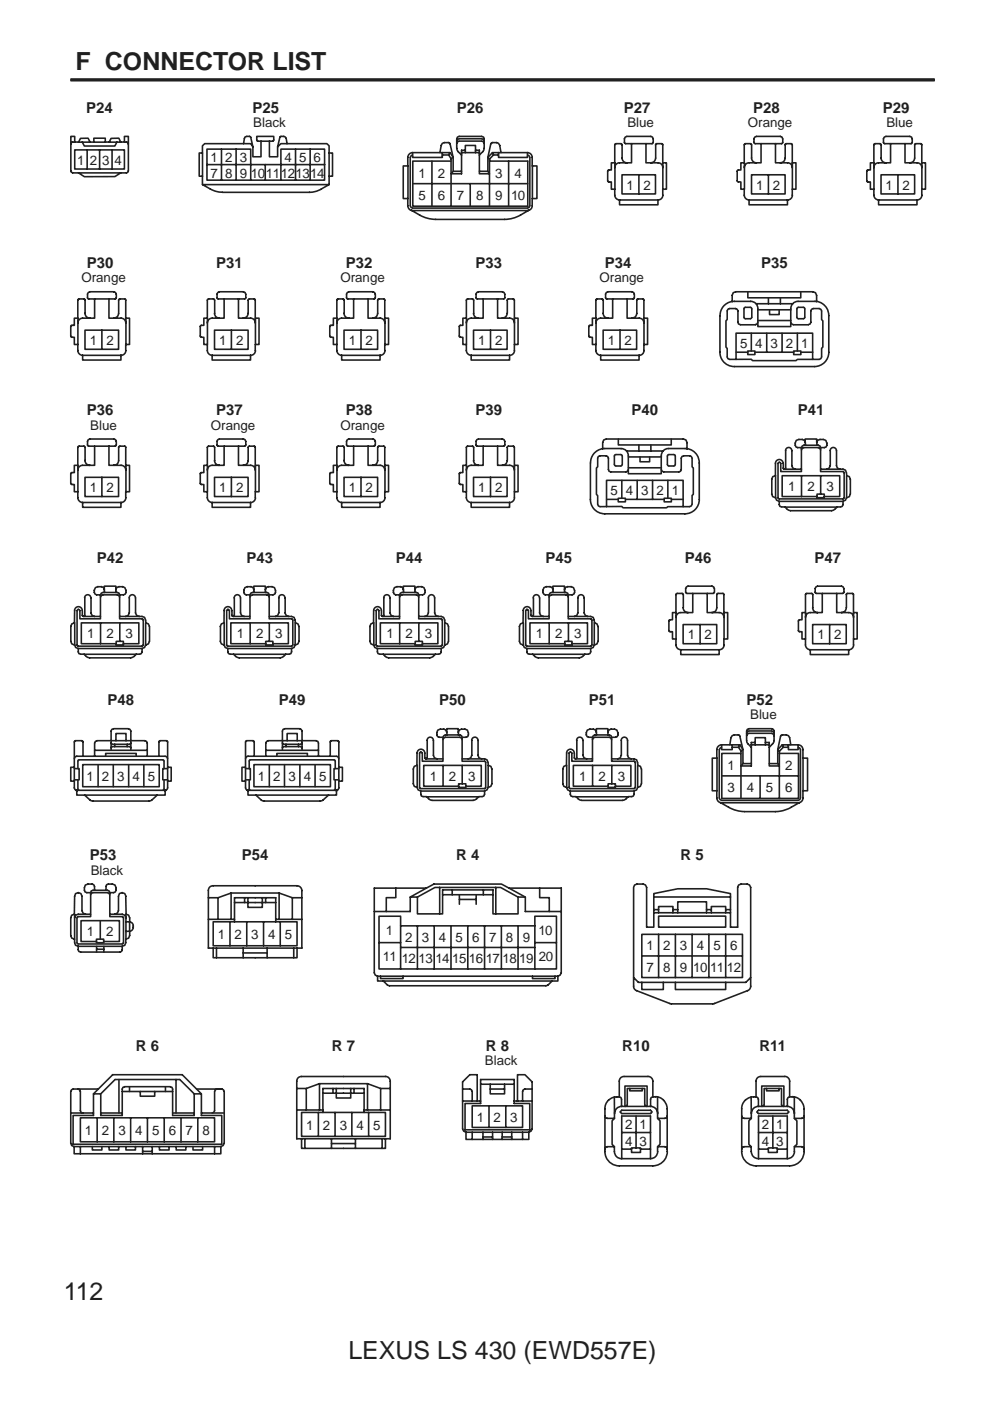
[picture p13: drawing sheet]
<svg xmlns="http://www.w3.org/2000/svg" width="210mm" height="297mm" viewBox="0 0 210 297" stroke-linecap="round" stroke-linejoin="round" font-family="sans-serif">
<defs><g id="words">
<g font-size="5.3" fill="#231f20">
<text x="16" y="14.9">F CONNECTOR LIST</text>
<text x="13.5" y="275.7">112</text>
<text x="73.9" y="288.2">LEXUS LS 430 (EWD557E)</text>
</g>
<g font-size="3.2" fill="#231f20">
<text x="18.3" y="23.9">P24</text>
<text x="53.5" y="23.9">P25</text>
<text x="96.9" y="23.9">P26</text>
<text x="132.3" y="23.9">P27</text>
<text x="159.7" y="23.9">P28</text>
<text x="187.2" y="23.9">P29</text>
<text x="18.4" y="56.9">P30</text>
<text x="45.9" y="56.9">P31</text>
<text x="73.3" y="56.9">P32</text>
<text x="100.8" y="56.9">P33</text>
<text x="128.3" y="56.9">P34</text>
<text x="161.4" y="56.9">P35</text>
<text x="18.4" y="88.1">P36</text>
<text x="45.9" y="88.1">P37</text>
<text x="73.3" y="88.1">P38</text>
<text x="100.8" y="88.1">P39</text>
<text x="133.9" y="88.1">P40</text>
<text x="169.1" y="88.1">P41</text>
<text x="20.5" y="119.3">P42</text>
<text x="52.2" y="119.3">P43</text>
<text x="83.9" y="119.3">P44</text>
<text x="115.6" y="119.3">P45</text>
<text x="145.2" y="119.3">P46</text>
<text x="172.7" y="119.3">P47</text>
<text x="22.8" y="149.5">P48</text>
<text x="59.1" y="149.5">P49</text>
<text x="93.1" y="149.5">P50</text>
<text x="124.8" y="149.5">P51</text>
<text x="158.3" y="149.5">P52</text>
<text x="19.1" y="182.4">P53</text>
<text x="51.3" y="182.4">P54</text>
<text x="96.7" y="182.4">R 4</text>
<text x="144.3" y="182.4">R 5</text>
<text x="28.8" y="222.9">R 6</text>
<text x="70.3" y="222.9">R 7</text>
<text x="103" y="222.9">R 8</text>
<text x="131.9" y="222.9">R10</text>
<text x="161" y="222.9">R11</text>
</g>
<g font-size="2.8" fill="#231f20">
<text x="53.7" y="26.9">Black</text>
<text x="133" y="26.9">Blue</text>
<text x="158.6" y="26.9">Orange</text>
<text x="187.9" y="26.9">Blue</text>
<text x="16.4" y="34.9">1 2 3 4</text>
<text x="44.6" y="34.3">1</text>
<text x="47.7" y="34.3">2</text>
<text x="50.8" y="34.3">3</text>
<text x="60.3" y="34.3">4</text>
<text x="63.4" y="34.3">5</text>
<text x="66.5" y="34.3">6</text>
<text x="44.6" y="37.7">7 8 9 101112</text>
<text x="62.7" y="37.7">1314</text>
<text x="88.8" y="37.7">1</text>
<text x="92.8" y="37.7">2</text>
<text x="105" y="37.7">3</text>
<text x="109.1" y="37.7">4</text>
<text x="132.9" y="40.2">1</text>
<text x="136.4" y="40.2">2</text>
<text x="160.3" y="40.2">1</text>
<text x="163.9" y="40.2">2</text>
<text x="187.8" y="40.2">1</text>
<text x="191.3" y="40.2">2</text>
<text x="88.8" y="42.4">5</text>
<text x="92.8" y="42.4">6</text>
<text x="96.9" y="42.4">7</text>
<text x="101" y="42.4">8</text>
<text x="105" y="42.4">9 10</text>
<text x="17.3" y="59.9">Orange</text>
<text x="72.2" y="59.9">Orange</text>
<text x="127.1" y="59.9">Orange</text>
<text x="19" y="73.1">1</text>
<text x="22.6" y="73.1">2</text>
<text x="46.5" y="73.1">1</text>
<text x="50" y="73.1">2</text>
<text x="73.9" y="73.1">1</text>
<text x="77.5" y="73.1">2</text>
<text x="101.4" y="73.1">1</text>
<text x="105" y="73.1">2</text>
<text x="128.9" y="73.1">1</text>
<text x="132.4" y="73.1">2</text>
<text x="156.9" y="73.7">5 4 3 2 1</text>
<text x="19.2" y="91.1">Blue</text>
<text x="44.7" y="91.1">Orange</text>
<text x="72.2" y="91.1">Orange</text>
<text x="19" y="104.3">1</text>
<text x="22.6" y="104.3">2</text>
<text x="46.5" y="104.3">1</text>
<text x="50" y="104.3">2</text>
<text x="73.9" y="104.3">1</text>
<text x="77.5" y="104.3">2</text>
<text x="101.4" y="104.3">1</text>
<text x="105" y="104.3">2</text>
<text x="129.4" y="105">5 4 3 2 1</text>
<text x="167.1" y="104.1">1</text>
<text x="171.2" y="104.1">2</text>
<text x="175.2" y="104.1">3</text>
<text x="18.5" y="135.4">1</text>
<text x="22.6" y="135.4">2</text>
<text x="26.6" y="135.4">3</text>
<text x="50.2" y="135.4">1</text>
<text x="54.3" y="135.4">2</text>
<text x="58.3" y="135.4">3</text>
<text x="81.9" y="135.4">1</text>
<text x="86" y="135.4">2</text>
<text x="90.1" y="135.4">3</text>
<text x="113.6" y="135.4">1</text>
<text x="117.7" y="135.4">2</text>
<text x="121.8" y="135.4">3</text>
<text x="145.8" y="135.6">1</text>
<text x="149.4" y="135.6">2</text>
<text x="173.3" y="135.6">1</text>
<text x="176.9" y="135.6">2</text>
<text x="159.1" y="152.5">Blue</text>
<text x="18.4" y="165.6">1 2 3 4 5</text>
<text x="54.7" y="165.6">1 2 3 4 5</text>
<text x="91.1" y="165.6">1</text>
<text x="95.2" y="165.6">2</text>
<text x="99.3" y="165.6">3</text>
<text x="122.8" y="165.6">1</text>
<text x="126.9" y="165.6">2</text>
<text x="131" y="165.6">3</text>
<text x="154.3" y="163.2">1</text>
<text x="154.3" y="168">3</text>
<text x="158.3" y="168">4</text>
<text x="162.4" y="168">5</text>
<text x="166.5" y="163.2">2</text>
<text x="166.5" y="168">6</text>
<text x="19.2" y="185.4">Black</text>
<text x="18.4" y="198.5">1</text>
<text x="22.5" y="198.5">2</text>
<text x="46.2" y="199.1">1</text>
<text x="49.7" y="199.1">2</text>
<text x="53.3" y="199.1">3</text>
<text x="56.8" y="199.1">4</text>
<text x="60.4" y="199.1">5</text>
<text x="81.1" y="203.7">11</text>
<text x="81.8" y="198.1">1</text>
<text x="85.9" y="199.7">2</text>
<text x="89.5" y="199.7">3</text>
<text x="93" y="199.7">4</text>
<text x="96.6" y="199.7">5</text>
<text x="100.1" y="199.7">6</text>
<text x="103.7" y="199.7">7</text>
<text x="107.3" y="199.7">8</text>
<text x="110.8" y="199.7">9</text>
<text x="114.2" y="198.1">10</text>
<text x="114.3" y="203.7">20</text>
<text x="137" y="201.5">1</text>
<text x="140.6" y="201.5">2</text>
<text x="144.2" y="201.5">3</text>
<text x="147.7" y="201.5">4</text>
<text x="151.3" y="201.5">5</text>
<text x="154.8" y="201.5">6</text>
<text x="85.2" y="204.2">12 13 14</text>
<text x="95.9" y="204.2">15 16 17 18 19</text>
<text x="137" y="206">7</text>
<text x="140.6" y="206">8</text>
<text x="144.2" y="206">9</text>
<text x="147" y="206">10</text>
<text x="150.6" y="206">11</text>
<text x="154.1" y="206">12</text>
<text x="102.8" y="225.9">Black</text>
<text x="64.9" y="239.5">1</text>
<text x="68.5" y="239.5">2</text>
<text x="72" y="239.5">3</text>
<text x="75.6" y="239.5">4</text>
<text x="79.1" y="239.5">5</text>
<text x="101.1" y="237.8">1</text>
<text x="104.6" y="237.8">2</text>
<text x="108.2" y="237.8">3</text>
<text x="132.5" y="239.4">2</text>
<text x="135.6" y="239.4">1</text>
<text x="161.6" y="239.4">2</text>
<text x="164.6" y="239.4">1</text>
<text x="18" y="240.6">1</text>
<text x="21.6" y="240.6">2</text>
<text x="25.1" y="240.6">3</text>
<text x="28.7" y="240.6">4</text>
<text x="32.2" y="240.6">5 6</text>
<text x="39.3" y="240.6">7</text>
<text x="42.9" y="240.6">8</text>
<text x="132.5" y="243">4 3</text>
<text x="161.6" y="243">4 3</text>
</g>
</g></defs>
<g fill="#fff" stroke="#fff" stroke-width=".21">
<path d="M15 0v17.2z" fill-rule="evenodd"/>
<path d="M198.1 0v17.2z" fill-rule="evenodd"/>
<path d="M15 0h183.1z" fill-rule="evenodd"/>
</g>
<path d="M15 16.7h183.1v.5h-183.1z" fill-rule="evenodd" fill="#231f20" stroke="#231f20" stroke-width=".21"/>
<g fill="none" stroke="#231f20" stroke-width=".34">
<path d="M15 36.2l.1 .3 .3 .1M15 36.2v-7.3h.8v1.2h.9l.4-.8h1.6l.4 .8h.8v-.8h2.4v.8h.9l.3-.8h1.7l.4 .8h.8v-1.2h.8v7.3l-.1 .3-.3 .2h-1.2l-1.2 .7-6.5 .1-1.2-.8h-1.3M15.4 30.1l-.3 .1-.1 .4M15.4 30.1h.4M15.8 31.8h10.6v4h-10.6zM16.7 30.1h2.4M16.7 36.7h8.9M17.4 30.1l.5 .9h6.5l.4-.9M18.5 31.8v4M19.9 30.1h2.4M21.1 31.8v4M23.2 30.1h2.4"/>
<path d="M23.8 31.8v4M26.4 30.1l.7 .1 .1 .4M42.9 32.4v5M42.9 39.1h26.9M43.9 34.9h24.9M47 31.6v6.6M50.1 31.6v6.6M51.6 30.5h1.6l.4 .6M53.2 38.2v-6.6h-9.3v6.6h24.9v-6.6h-9.2v6.6M55.3 29.9h1.9M56.2 34.9v3.3M60.9 30.5h-1.3l-.7 .6"/>
<path d="M62.7 31.6v6.6M65.8 31.6v6.6M69.8 32.4v5M86.5 35.2v6.9M87.5 32.4h5.8l.2-1.6 .3-.4 .4-.2 1.1 .1 .8 3.1v2.9h1.8v-3.4M87.5 32.4a1.04 1.04 0 0 0-1 1v1.8h-1v6.9h1v1.8l.3 .4 .4 .3M87.5 32.9l-.5 .5v10.2l.2 .4 .3 .1h24.3l.4-.1 .1-.4v-10.2l-.1-.4-.4-.1M87.5 32.4v1h6.3v-1M87.5 38.9h24.4M91.6 34.2v9.5M93.3 32.4h2.1l.7 1-.5 .3M93.8 32.9h1.3l.5 .8"/>
<path d="M95.4 32.4l-.3 .5M95.6 33.7v.5M96.1 36.3l-.5 .5h2.3v-.5M96.8 30.4l.2-.3 .3-.2h4.8l.4 .2 .2 .3M96.8 29.9l.2-.3 .3-.2h4.8l.4 .2 .2 .3M97.9 32.9l-.8-.7-.3-.8v-2l.2-.3 .3-.2h4.8l.4 .2 .2 .3-.1 2.4-1 1.1M97.9 32.4h3.7M98.7 32.4v-1.6h2.1v1.6M98.7 31.9h-.8v1M99.7 38.9v4.8M100.8 31.9h.8v1M101.6 36.3v.5h2.2l-.4-.5"/>
<path d="M103.8 33.7v.5M104.4 32.4l.2 .5M105.7 32.4v1h6.1v-1h-5.6l-.2-1.6-.3-.4-1.3-.2-.3 .3-.7 2.9v2.9h-1.8v-3.4M105.7 32.9h-1.1l-.8 .8M106.2 32.4h-1.8l-1 1 .4 .3M107.8 34.2v9.5M111.8 32.4l.5 .1 .5 .6v2.1h1v6.9h-1v1.5M112.9 35.2v6.9M129.1 38.6h.5v1.5h.7v1.3a1.04 1.04 0 0 0 1.1 1v1h8.1v-1M130.4 34.5v5.6M131.4 34.5l-.4 .1a1.02 1.02 0 0 0-.7 .9M131.4 34.5h1.5"/>
<path d="M131.9 37.1h7.1v4h-7.1zM132.4 30.2l.3 .3h1.2v4h-1a1.01 1.01 0 0 1-1-1l-.1-3h-1.4l-.1 4h-.7v1.5l-.7 .1-.1 .2v2l.3 .3M132.4 29.4v.8M132.9 28.9l-.3 .2-.2 .3M132.9 28.9h5.1l.4 .2v1.3l-1.4 .1v4h1M133.9 30.5h3.1M135.5 37.1v4M138 34.5h1.5a.97 .97 0 0 1 1 1M139 30.7l.3-.2h1.2v4h.8v5.6h-.8v1.3a.98 .98 0 0 1-1 1M139 33.5l-.3 .7-.7 .3M139 30.7v2.8M140.5 34.5v5.6"/>
<path d="M156.6 38.6h.5v1.5h.7v1.3a1.04 1.04 0 0 0 1 1v1h8.2v-1M157.8 34.5v5.6M158.8 34.5l-.4 .1a1.02 1.02 0 0 0-.6 .9M158.9 34.5h1.5M159.3 37.1h7.2v4h-7.2zM160.4 28.9l-.4 .2-.1 .3-.1 .8 .3 .3h1.3v4h-1.1a1.01 1.01 0 0 1-.9-1l-.1-3h-1.4l-.1 4h-.7v1.5l-.7 .1-.1 .2v2l.3 .3M160.4 28.9h5.1M161.4 30.5h3M162.9 37.1v4M165.4 28.9l.4 .2 .2 1.1-.3 .3h-1.3v4a1.95 1.95 0 0 0 1.8-.3l.3-.7M165.5 34.5h1.5a.97 .97 0 0 1 1 1M166.5 30.7v-.2h.2h1.2l.1 4h.8v5.6h-.8v1.3a.98 .98 0 0 1-1 1"/>
<path d="M166.5 30.7v2.8M168 34.5v5.6M184 38.6h.5v1.5h.8v1.3a1.04 1.04 0 0 0 1 1v1h8.1v-1M185.3 34.5v5.6M186.3 34.5l-.4 .1a1.02 1.02 0 0 0-.6 .9M186.3 34.5h1.5M186.8 37.1h7.1v4h-7.1zM186.8 30.7l-.2-.2h-1.3v4h-.8v1.5l-.7 .1v.2v2l.2 .3M186.8 30.7v2.8M187.8 28.9l-.3 .2-.2 .3 .1 1 1.4 .1v4h-1a1.04 1.04 0 0 1-1-1M187.8 28.9h5.1M188.9 30.5h3"/>
<path d="M190.4 37.1v4M192.9 28.9l.4 .2 .1 1.1-.2 .3h-1.3v4a1.95 1.95 0 0 0 1.7-.3l.3-.7M192.9 34.5h1.5a.97 .97 0 0 1 1 1M193.9 30.7l.1-.2h.2h1.2v4h.8v5.6h-.8v1.3M193.9 30.7v2.8M195.5 34.5v5.6M68.1 40.1a5.2 5.2 0 0 1-2.5 .7M68.1 40.1l1.7-1v-1.7h.7v-5h-.7v-1.5l-.5-.4h-8.4l-.2-1.2-.5-.4h-.6l-.3 .2-.4 2v2.1h-1.8v-3.3h.9v-1h-3.6l.1 1h.8v3.3h-1.7v-2.1l-.4-2-.3-.2-.9 .1-.4 1.5h-8.2l-.5 .4v1.5h-.7v5h.7v1.7l1.7 1a5.2 5.2 0 0 0 2.5 .7h18.5M87.5 44.6h-.2l2.7 1.5 2.3 .4M95.6 43.7v-9.5h-8.1v9.5h24.4v-9.5h-8.1v9.5M112.1 44.6l-2.3 1.3-2.2 .6h-15.2M112.1 44.6h-24.6"/>
<path d="M112.8 43.7a.99 .99 0 0 1-.7 .9M131.4 42.4h8.1M158.9 42.4h8.1M186.3 42.4h8.1M195.5 41.4a1.02 1.02 0 0 1-1.1 1M16.5 67.5v5.5M17.5 75.3v1h8.1v-1M17.5 75.3h8.2M18 70h7.1v4.1h-7.1zM18.6 62.4v.9l1.5 .1v4.1h-1.1a1.01 1.01 0 0 1-1-1.1v-3h-1.4l-.1 4.1h-.7v1.5h-.7l-.1 .2v2.1l.1 .1 .7 .1v1.5h.7v1.3a1.04 1.04 0 0 0 1 1M19 61.9l-.3 .1-.2 .3M19.1 61.9h5l.4 .1 .1 .4v.9l-1.5 .1v4.1h2.6a.97 .97 0 0 1 1 1"/>
<path d="M19.1 67.5h-2a1.02 1.02 0 0 0-.6 1M20.1 63.4h3M21.6 70v4.1M25.1 66.4l-.2 .7-.8 .3M25.1 63.6l.3-.2h1.2l.1 4.1h.8v5.5h-.8v1.3a.98 .98 0 0 1-1.1 1M25.2 63.6v2.8M26.7 67.5v5.5M44 67.5v5.5M45 75.3h8.1M45.5 70h7.1v4.1h-7.1zM45.5 63.6l-.2-.2h-1.3v4.1h-.8v1.5h-.7v.2v2.1v.1l.7 .1v1.5h.8v1.3a1.04 1.04 0 0 0 1 1M45.5 63.6v2.8"/>
<path d="M46 62.4l.1 .9 1.4 .1v4.1h-1a1.04 1.04 0 0 1-1-1.1M46.5 61.9l-.3 .1-.2 .3M46.5 67.5h-1.9a1.02 1.02 0 0 0-.6 1M46.5 61.9h5.1M47.5 63.4h3.1M49.1 70v4.1M51.6 61.9l.4 .1 .1 .4-.1 .9-1.4 .1v4.1h1M51.6 67.5h1.5M52.6 66.4l-.3 .7-.7 .3M52.6 63.6l.3-.2h1.2v4.1h.8v5.5h-.8v1.3M52.6 63.6v2.8M53.1 67.5a.97 .97 0 0 1 1 1"/>
<path d="M54.2 67.5v5.5M54.2 74.3a1.02 1.02 0 0 1-1.1 1v1h-8.1v-1M71.4 67.5v5.5M72.5 75.3h8.1M72.9 70h7.2v4.1h-7.2zM72.9 63.6l-.2-.2h-1.2l-.1 4.1h-.7v1.5h-.7l-.1 .2v2.1l.1 .1 .7 .1v1.5h.7v1.3a1.04 1.04 0 0 0 1 1M73 63.6v2.8M73.5 62.4v.9l1.5 .1v4.1h-1a1.04 1.04 0 0 1-1.1-1.1M74 61.9l-.4 .1-.1 .3M74 67.5h-1.9a1.02 1.02 0 0 0-.7 1M74 61.9h5.1M75 63.4h3.1"/>
<path d="M76.5 70v4.1M79 61.9l.4 .1 .2 .4-.1 .9-1.5 .1v4.1h1M79.1 67.5h1.5M80.1 66.4l-.3 .7-.8 .3M80.1 63.6l.2-.2h1.2l.1 4.1h.8v5.5h-.8v1.3M80.1 63.6v2.8M80.6 67.5a.97 .97 0 0 1 1 1M81.6 67.5v5.5M81.6 74.3a1.02 1.02 0 0 1-1 1v1h-8.2v-1M98.9 67.5v5.5M99.9 75.3h8.2M100.4 70h7.1v4.1h-7.1z"/>
<path d="M100.4 63.6l-.2-.2h-1.2l-.1 4.1h-.8v1.5h-.7v.2v2.1v.1l.7 .1v1.5h.8v1.3a1.04 1.04 0 0 0 1 1M100.4 63.6v2.8M100.9 62.4l.1 .9 1.4 .1v4.1h-1a1.04 1.04 0 0 1-1-1.1M101.4 61.9l-.3 .1-.2 .3M101.5 67.5h-2a1.02 1.02 0 0 0-.6 1M101.5 61.9h5M102.5 63.4h3M104 70v4.1M106.5 61.9l.4 .1 .1 .4v.9l-1.5 .1v4.1h1M106.5 67.5h1.6a.97 .97 0 0 1 1 1M107.5 66.4l-.3 .7-.7 .3M107.5 63.6l.3-.2h1.2l.1 4.1h.7v5.5h-.7v1.3a.98 .98 0 0 1-1.1 1v1h-8.1v-1"/>
<path d="M107.6 63.6v2.8M109.1 67.5v5.5M126.4 67.5v5.5M127.4 75.3h8.1M127.9 70h7.1v4.1h-7.1zM128.4 62.4l.1 .9 1.4 .1v4.1h-1a1.01 1.01 0 0 1-1-1.1l-.1-3h-1.4l-.1 4.1h-.7v1.5h-.7l-.1 .2v2.1l.1 .1 .7 .1v1.5h.7v1.3a1.04 1.04 0 0 0 1.1 1M128.9 61.9l-.3 .1-.2 .3M128.9 61.9h5.1l.4 .1v1.3l-1.4 .1v4.1h2.5a.97 .97 0 0 1 1 1M128.9 67.5h-1.9a1.02 1.02 0 0 0-.7 1M129.9 63.4h3.1M131.5 70v4.1M134 67.4l.5-.1 .5-.6 .1-3.3h1.4v4.1h.8v5.5h-.8v1.3a.98 .98 0 0 1-1 1v1h-8.1v-1"/>
<path d="M136.5 67.5v5.5M154.2 65.9l.1-.3 .4-.2h1.3l.3 .2 .2 .3v2.4l.1 .4 .4 .1M155.2 63.9a3 3 0 0 0-2.5 3l-.1 7.8M156.1 76.2v-5.6h16.2v5.6M156.1 74.7h2.5M157 68.9h3.2M157.8 65.2h1.5v2.3h-1.5zM158.5 74.4h1.6v.8h-1.6zM158.6 61.9v1.2h11.2v-1.2M159.2 63.9h-4M159.3 70.6v3.8M160.1 74.7h8.2"/>
<path d="M160.3 64.4h7.8M160.7 68.3l-.2 .4-.3 .1M160.7 68h7M160.7 65.7h7M162.6 70.6v4.1M162.9 63.1v1.3M163.2 65.7v1h2v-1M165.5 63.1v1.3M165.8 70.6v4.1M167.7 68.3l.1 .4 .4 .1M168.2 68.9h3.2M168.3 74.4h1.5v.8h-1.5z"/>
<path d="M169 65.2h1.6v2.3h-1.6zM169.1 70.6v3.8M169.8 74.7h2.5M171.9 65.9l.2-.3 .3-.2h1.3l.3 .2 .2 .3v1.9l.3 .2v5.6l-.3 .2v1.9l-.2 .3-.3 .2h-4.6l-.3 .3h-9.2l-.3-.3h-4.6l-.4-.2-.1-.3v-1.8l-.3-.3v-5.6l.3-.2v-1.9M171.9 65.9v2.4l-.1 .4-.4 .1M172.3 61.9l.6 .2 .2 .5v1.3h-3.9a1.5 1.5 0 0 0-1.5 1.5v3.8h-7v-3.8a1.5 1.5 0 0 0-1.6-1.5M172.4 61.9h-16.4l-.5 .2-.3 .5v1.3M173.1 63.9a3 3 0 0 1 2.6 3v7.8a3 3 0 0 1-3 3h-17a3 3 0 0 1-3.1-3.1M16.5 98.7v5.6M19 93.1l-.3 .1-.1 .4v.9l1.5 .1v4.1h-1.1a1.01 1.01 0 0 1-1-1v-3h-1.4l-.1 4h-.7v1.5h-.7l-.1 .2v2.1l.1 .2h.7v1.6h.7v1.2a1.04 1.04 0 0 0 1 1M19.1 93.1h5l.4 .1 .1 .4v.9l-1.5 .1v4.1h1M19.1 98.7h-2a1.02 1.02 0 0 0-.6 1"/>
<path d="M20.1 94.6h3M24.1 98.7h1.6a.97 .97 0 0 1 1 1M25.1 97.7l-.2 .7-.8 .2M25.1 94.9l.3-.3 1.2 .1 .1 4h.8v5.6h-.8v1.2a.99 .99 0 0 1-1.1 1M25.2 94.9v2.8M26.7 98.7v5.6M44 98.7v5.6M45.5 94.9l-.2-.3-1.3 .1v4h-.8v1.5h-.7v.2v2.1v.2h.7v1.6h.8v1.2a1.04 1.04 0 0 0 1 1M45.5 94.9v2.8M46.5 93.1l-.3 .1-.2 .4 .1 .9 1.4 .1v4.1h-1a1.04 1.04 0 0 1-1-1.1M46.5 98.7h-1.9a1.02 1.02 0 0 0-.6 1M46.5 93.1h5.1"/>
<path d="M47.5 94.6h3.1M51.6 93.1l.4 .1 .1 1.1-.2 .3h-1.3v4.1a1.96 1.96 0 0 0 1.7-.3l.3-.7M51.6 98.7h1.5M52.6 94.9l.3-.3 1.2 .1v4h.8v5.6h-.8v1.2M52.6 94.9v2.8M53.1 98.7a.97 .97 0 0 1 1 1M54.2 98.7v5.6M71.4 98.7v5.6M72.9 94.9l-.2-.3-1.2 .1-.1 4h-.7v1.5h-.7l-.1 .2v2.1l.1 .2h.7v1.6h.7v1.2a1.04 1.04 0 0 0 1 1M73 94.9v2.8M74 93.1l-.4 .1-.1 .4v.9l1.5 .1v4.1h-1a1.04 1.04 0 0 1-1.1-1.1M74 98.7h-1.9a1.02 1.02 0 0 0-.7 1"/>
<path d="M74 93.1h5.1M75 94.6h3.1M79 93.1l.4 .1 .2 1.1-.3 .3h-1.3v4.1a1.72 1.72 0 0 0 1.9-.5l.2-.5M79.1 98.7h1.5M80.1 94.9l.2-.3 1.2 .1 .1 4h.8v5.6h-.8v1.2M80.1 94.9v2.8M80.6 98.7a.97 .97 0 0 1 1 1M81.6 98.7v5.6M98.9 98.7v5.6M100.4 94.9l-.2-.3-1.2 .1-.1 4h-.8v1.5h-.7v.2v2.1v.2h.7v1.6h.8v1.2a1.04 1.04 0 0 0 1 1M100.4 94.9v2.8M101.4 93.1l-.3 .1-.2 .4 .1 .9 1.4 .1v4.1h-1a1.04 1.04 0 0 1-1-1.1"/>
<path d="M101.5 98.7h-2a1.02 1.02 0 0 0-.6 1M101.5 93.1h5M102.5 94.6h3M106.5 93.1l.4 .1 .1 1.1-.2 .3h-1.3v4.1a1.72 1.72 0 0 0 1.9-.5l.1-.5M106.5 98.7h1.6a.97 .97 0 0 1 1 1M107.5 94.9l.3-.3 1.2 .1 .1 4h.7v5.6h-.7v1.2a.99 .99 0 0 1-1.1 1v1.1h-8.1v-1.1M107.6 94.9v2.8M109.1 98.7v5.6M126.7 97.1l.2-.3 .3-.2h1.3l.3 .2 .2 .3v2.5l.1 .3 .4 .1M127.8 95.1a3.1 3.1 0 0 0-2.6 3.1v7.7a3 3 0 0 0 3 3h17a3 3 0 0 0 3.1-3M130.3 96.5h1.5v2.2h-1.5zM131.1 93.1v1.2h11.2v-1.2"/>
<path d="M131.7 95.1h-3.9M132.9 95.6h7.7M133.2 99.5l-.1 .4-.4 .1M133.2 99.2h7M133.2 96.9h7M135.5 94.3v1.3M135.7 96.9v1h2v-1M138 94.3v1.3M140.2 99.5l.2 .4 .3 .1M141.6 96.5h1.5v2.2h-1.5zM144.4 97.1l.2-.3 .4-.2h1.2l.4 .2 .1 .3v1.9l.3 .2v5.6l-.3 .2v1.9l-.1 .4-.4 .1h-4.6l-.3 .3h-9.2l-.3-.3h-4.6l-.3-.1-.2-.4v-1.8l-.2-.3v-5.6l.2-.2v-1.9M144.4 97.1v2.4l-.1 .4-.4 .1"/>
<path d="M144.9 93.1l.5 .2 .3 .5v1.4l-3.9-.1a1.5 1.5 0 0 0-1.6 1.5v3.8h-7v-3.8a1.5 1.5 0 0 0-1.5-1.5M144.9 93.1h-16.4l-.5 .2-.2 .5v1.4M145.7 95.1a3 3 0 0 1 2.6 3.1v7.7M164.9 98.2l.3-.3 .3 .3v1.8h4.4v-.5M165 98.3v7.4l13.7 .1 .3-.3M166 98.2a.81 .81 0 0 0-.8-.8 .81 .81 0 0 0-.8 .8v2.7M166 99.3l.3 .2M166.1 98.3v1M166.3 99.5h2.4M166.6 95.5a.66 .66 0 0 1 .6-.6 .66 .66 0 0 1 .7 .7M166.6 99.3l-.2 .2M166.6 95.6v3.7"/>
<path d="M167.9 98.7l.2 .6 .6 .2M167.9 95.6v3.1M169.9 94.9l.2-.3 .3-.2h3.1l.4 .2 .1 .3M169.9 95.4l.2-.3 .3-.2h3.1l.4 .2 .1 .3M170.8 93.8v.6M173.2 93.8v.6M174 99.5v.5h4.7l.3 .2M175.3 99.5h3.4l.6 .2 .2 1.2 .6 .2 .2 .5M175.3 93.9l-.2-.5a1.23 1.23 0 0 0-1.9 .4v-.7h-2.5v.7l-.2-.4-1.1-.2a1.06 1.06 0 0 0-.6 1.6l1.1 .1v4.6h-1.2M175.3 94.4l-.1 .4-1.2 .1v4.6h1.3M175.3 93.9v.5M176 95.5a.67 .67 0 0 1 .7-.6 .67 .67 0 0 1 .7 .7l-.1 3.1 .3 .6 .5 .2"/>
<path d="M176 95.6v3.1l-.2 .6-.5 .2M17.5 106.5v1.1h8.1v-1.1M17.5 106.5h8.2M18 101.2h7.1v4.1h-7.1zM21.6 101.2v4.1M45 106.5h8.1M45.5 101.2h7.1v4.1h-7.1zM49.1 101.2v4.1M54.2 105.5a1.02 1.02 0 0 1-1.1 1v1.1h-8.1v-1.1M72.5 106.5h8.1M72.9 101.2h7.2v4.1h-7.2zM76.5 101.2v4.1"/>
<path d="M81.6 105.5a1.02 1.02 0 0 1-1 1v1.1h-8.2v-1.1M99.9 106.5h8.2M100.4 101.2h7.1v4.1h-7.1zM104 101.2v4.1M128.6 107.4v-5.6h16.2v5.6M128.6 105.9h2.5M129.5 100.1h3.2M131.1 105.6h1.5v.8h-1.5zM131.8 101.8v3.8M132.6 105.9h8.2M135.1 101.8v4.1M138.4 101.8v4.1"/>
<path d="M140.7 100.1h3.2M140.8 105.6h1.5v.8h-1.5zM141.6 101.8v3.8M142.4 105.9h2.5M163.6 104.7l.2 .6 .6 .2M163.6 101.6v3.2M164.4 100.9l-.6 .2-.2 .5M164.4 105.5h.1M164.4 105.5l.3 .6 .5 .2M164.4 100.9v4.6M165.2 107l.1 .4 1.1 .1 .5 .5 .7 .3h8.7l.4-.1 .8-.7 1.1-.1 .1-.4M165.2 106.3v.7"/>
<path d="M165.2 106.3h13.5M166.4 107.5h11.1M169.9 100.9v4.4M173.2 104.8h1.6v.7h-1.6zM173.2 105.3h-7.4v-4.4h12.2v4.4h-3.2M174 100.9v3.9M178.7 106.3v.7M179 100.2v5.3M179.5 105.5l-.2 .6-.6 .2M179.5 100.9v4.6M180.3 104.8l-.2 .5-.6 .2M180.3 101.6v3.2"/>
<path d="M15.8 136.7l.2 .6 .6 .2M15.8 132.1v4.6M16.3 129.4l.3-.3 .3 .3v1.8h4.4v-.5M16.3 129.5l.1 7.4h13.9v-5.6l-4.9-.1v-.5M16.6 138.2l.1 .4 1.1 .1 .5 .5 .7 .3M16.6 137.5v.7M16.6 137.5h13.5M17.4 129.4a.81 .81 0 0 0-.8-.8 .81 .81 0 0 0-.8 .8v2.7l-.6 .2-.2 .5v3.2l.2 .5 .6 .2M17.4 130.5l.2 .2M17.5 129.5v1M17.7 130.7h2.4M17.8 138.7h11.1"/>
<path d="M17.9 126.7a.66 .66 0 0 1 .7-.6 .66 .66 0 0 1 .7 .7M17.9 130.5v.1l-.2 .1M18 126.8v3.7M19.3 129.9l.2 .6 .6 .2M19.3 126.8v3.1M20 125.6l.2 .4 .3 .1h.8v4.6h-1.2M20.8 124.4l-.6 .2-.2 .6v.4M20.8 124.4h.7M21.3 126.1l.2-.3 .3-.2h3.1l.3 .2 .2 .3M21.3 126.6l.2-.3 .3-.2h3.1l.3 .2 .2 .3M21.3 132.1v4.4M21.5 124.4l.4 .2 .2 .5v-.8h2.5v.8l.2-.5 .4-.2"/>
<path d="M22.1 125.1v.5M24.6 125.1v.5M24.6 136h1.6v.7h-1.6zM24.6 136.5h-7.4v-4.4h12.2v4.4h-3.2M25.2 124.4h.8M25.4 132.1v3.9M26 124.4a1.05 1.05 0 0 1 .6 1.6l-.4 .1h-.8v4.6h1.3M26.7 130.7h3.4l.6 .2 .2 1.2 .6 .2 .2 .5v3.2l-.2 .5-.6 .2v-4.6M27.4 126.7a.67 .67 0 0 1 .7-.6 .67 .67 0 0 1 .6 .7v3.1l.3 .6 .5 .2M27.4 126.8v3.1l-.2 .6-.5 .2M30.1 138.2l-.1 .4-1.1 .1-.5 .5-.7 .3h-8.7M30.1 137.5v.7"/>
<path d="M30.9 136.7l-.2 .6-.6 .2M46.7 136l.2 .5 .6 .2M46.7 132.8v3.2M47.5 129.4a.81 .81 0 0 1 .8-.8 .81 .81 0 0 1 .8 .8M47.5 129.4v2.7l-.6 .2-.2 .5M47.5 136.7l.2 .6 .6 .2M47.5 132.1v4.6M48 129.4l.3-.3 .3 .3v1.8h4.4v-.5M48.1 129.5v7.2M48.3 138.2l.1 .4 1.1 .1 .5 .5 .7 .3h8.7l.7-.3 .5-.5 1.1-.1 .1-.4M48.3 137.5h13.5M48.3 137.5v.7"/>
<path d="M49.1 130.5l.2 .2M49.2 129.5v1M49.4 130.7h2.4M49.5 138.7h11.1M49.7 126.7a.67 .67 0 0 1 .6-.6 .67 .67 0 0 1 .7 .7v3.1l.2 .6 .6 .2M49.7 130.5l-.2 .2M49.7 126.8v3.7M51.7 125.6l.2 .4 .3 .1h.8v4.6h-1.2M51.7 125.2v.4M52.5 124.4l-.6 .2-.2 .6M52.5 124.4h.7M53 132.1v4.4"/>
<path d="M53.2 124.4l.4 .2 .2 .5v-.8h2.5v.8l.2-.5 .4-.2M53.8 125.1v.5M56.3 125.1v.5M56.3 136h1.6v.7h-1.6zM56.3 136.5h-7.4v-4.4h12.2v4.4h-3.2M56.6 125.6l.3 .2 .2 .3M56.6 126.1l.3 .2 .2 .3M56.6 125.6h-3.1l-.3 .2-.2 .3M56.6 126.1h-3.1l-.3 .2-.2 .3M56.9 124.4h.8M57.1 130.7v.5l4.9 .1v5.6l-13.7 .1-.3-.3M57.1 132.1v3.9"/>
<path d="M57.7 124.4a1.05 1.05 0 0 1 .6 1.6l-.4 .1h-.8v4.6h1.3M58.4 130.7h3.4l.6 .2 .2 1.2 .6 .2 .2 .5v3.2l-.2 .5-.6 .2v-4.6M59.1 126.7a.66 .66 0 0 1 .7-.6 .66 .66 0 0 1 .6 .7M59.1 129.9l-.2 .6-.5 .2M59.1 126.8v3.1M60.4 129.9l.3 .6 .5 .2M60.5 126.8v3.1M61.8 137.5v.7M62.6 136.7l-.2 .6-.6 .2M78.4 136l.2 .5 .7 .2M78.4 132.8v3.2M79.2 136.7l.3 .6 .5 .2"/>
<path d="M79.3 132.1v4.6M79.7 129.4l.3-.3 .3 .3v1.8h4.4v-.5M79.8 129.5v7.2M80 138.2l.1 .4 1.1 .1 .5 .5 .7 .3h8.7l.7-.3 .5-.5 1.1-.1 .1-.4M80 137.5h13.5M80 137.5v.7M80.9 129.4a.82 .82 0 0 0-.9-.8 .82 .82 0 0 0-.8 .8v2.7l-.6 .2-.2 .5M80.9 130.5l.2 .2M80.9 129.5v1M81.1 130.7h2.4M81.2 138.7h11.1M81.4 126.7a.67 .67 0 0 1 .6-.6 .67 .67 0 0 1 .7 .7v3.1l.2 .6 .6 .2"/>
<path d="M81.4 130.5l-.1 .1-.1 .1M81.4 126.8v3.7M83.4 125.6l.2 .4 .3 .1h.8v4.6h-1.2M83.4 125.2v.4M84.2 124.4l-.6 .2-.2 .6M84.2 124.4h.7M84.7 132.1v4.4M84.9 124.4l.4 .2 .2 .5v-.8h2.5v.8l.2-.5 .5-.2M85.6 125.1v.5M88 125.1v.5M88 136h1.6v.7h-1.6zM88 136.5h-7.4v-4.4h12.2v4.4h-3.2"/>
<path d="M88.3 125.6l.4 .2 .1 .3M88.3 126.1l.4 .2 .1 .3M88.3 125.6h-3.1l-.3 .2-.2 .3M88.3 126.1h-3.1l-.3 .2-.2 .3M88.7 124.4h.7M88.8 130.7v.5l4.9 .1v5.6l-13.7 .1-.3-.3M88.8 132.1v3.9M89.4 124.4a1.07 1.07 0 0 1 .6 1.6l-.4 .1h-.8v4.6h1.3M90.1 130.7h3.4l.6 .2 .2 1.2 .6 .2 .2 .5v3.2l-.2 .5-.6 .2M90.8 126.7a.66 .66 0 0 1 .7-.6 .66 .66 0 0 1 .6 .7M90.8 129.9l-.2 .6-.5 .2M90.8 126.8v3.1"/>
<path d="M92.1 129.9l.3 .6 .5 .2M92.2 126.8v3.1M93.5 137.5v.7M94.3 136.7l-.2 .6-.6 .2M94.3 132.1v4.6M110.9 136.7l.3 .6 .5 .2M111 132.1v4.6M111.4 136.7l.3 .3h13.5l.3-.3M111.4 129.4l.3-.3 .3 .3v1.8h4.4v-.5M111.5 129.5v7.2M111.7 138.2l.1 .4 1.1 .1 .5 .5 .7 .3h8.7l.7-.3 .5-.5 1.1-.1 .1-.4M111.7 137.5h13.5"/>
<path d="M111.7 137.5v.7M112.6 129.4a.81 .81 0 0 0-.8-.8 .81 .81 0 0 0-.9 .8v2.7l-.6 .2-.2 .5v3.2l.2 .5 .7 .2M112.6 130.5l.2 .2M112.6 129.5v1M112.8 130.7h2.4M112.9 138.7h11.1M113.1 126.7a.66 .66 0 0 1 .6-.6 .66 .66 0 0 1 .7 .7M113.1 130.5l-.1 .1-.1 .1M113.1 126.8v3.7M114.4 129.9l.2 .6 .6 .2M114.4 126.8v3.1M115.1 125.6l.2 .4 .3 .1h.8v4.6h-1.2"/>
<path d="M115.1 125.2v.4M115.9 124.4l-.6 .2-.2 .6M115.9 124.4h.7M116.4 132.1v4.4M116.6 124.4l.5 .2 .1 .5M116.9 125.6l-.3 .2-.2 .3M116.9 126.1l-.3 .2-.2 .3M117 125.6h3l.4 .2 .1 .3M117 126.1h3l.4 .2 .1 .3M117.2 125.1v-.8h2.5v.8M117.3 125.1v.5M119.7 125.1v.5"/>
<path d="M119.7 136h1.6v.7h-1.6zM119.7 136.5h-7.3v-4.4h12.2v4.4h-3.3M120.4 124.4l-.5 .2-.2 .5M120.4 124.4h.7M120.5 130.7v.5h4.7l.3 .3M120.5 132.1v3.9M121.1 124.4l.5 .2 .2 .6M121.8 130.7h3.4l.6 .2 .3 1.2 .5 .2 .2 .5M121.8 125.6l-.1 .4-.4 .1h-.8v4.6h1.3M121.8 125.2v.4M122.5 126.7a.66 .66 0 0 1 .7-.6 .66 .66 0 0 1 .6 .7M122.5 129.9l-.2 .6-.5 .2"/>
<path d="M122.5 126.8v3.1M123.8 129.9l.3 .6 .5 .2M123.9 126.8v3.1M125.2 137.5v.7M125.5 131.5v5.2M126 136.7l-.2 .6-.6 .2M126 132.1v4.6M126.8 136l-.2 .5-.6 .2M126.8 132.8v3.2M143.3 129.9v5.6M144.3 137.8v1h8.2v-1M144.4 137.8h8.1"/>
<path d="M144.8 132.4h7.2v4.1h-7.2zM145.4 124.8l.1-.4 .4-.1h5.1l.3 .1 .2 .4M145.4 125.6l.2 .2h1.3v4.1h-1M145.4 124.8v.8M145.9 129.9a.98 .98 0 0 1-1-1l-.1-3h-1.4l-.1 4h-.7v1.5l-.7 .1-.1 .2v2l.1 .2h.7v1.6h.7v1.2a1.04 1.04 0 0 0 1 1.1M145.9 129.9l-1.9 .1a1.02 1.02 0 0 0-.7 .9M146.9 125.8h3.1M148.4 132.4v4.1M150.9 129.9l.6-.2 .4-.6 .1-3.2h1.4l.1 4h.8v5.6h-.8v1.2a.95 .95 0 0 1-1 1.1M151 129.9h1.5a.97 .97 0 0 1 1 1M151.5 125.6l-.3 .2h-1.3v4.1h1M151.5 124.8v.8"/>
<path d="M153.5 129.9v5.6M170.8 129.9v5.6M171.8 129.9l-.4 .1a1.02 1.02 0 0 0-.6 .9M171.8 129.9h1.6M171.8 137.8h8.2M172.3 132.4h7.1v4.1h-7.1zM172.8 125.6l.3 .2h1.2v4.1h-1a.98 .98 0 0 1-1-1v-3h-1.4l-.1 4h-.8v1.5l-.7 .1v.2v2v.2h.7v1.6h.8v1.2a1.04 1.04 0 0 0 1 1.1v1h8.1v-1M172.8 124.8v.8M173.3 124.3l-.3 .1-.2 .4M173.4 124.3h5l.4 .1 .1 .4M174.4 125.8h3M175.9 132.4v4.1"/>
<path d="M178.4 129.9h1.6a.97 .97 0 0 1 1 1M178.9 125.6l-.2 .2h-1.3v4.1h1M178.9 124.8v.8M179.4 128.9l-.3 .7-.7 .3M179.4 126.1l.3-.3 1.2 .1 .1 4h.7v5.6h-.7v1.2a.98 .98 0 0 1-1.1 1.1M179.5 126.1v2.8M181 129.9v5.6M20.1 159.1h11.1M23.6 158.5l.2-.2h3.7l.2 .3M23.6 157.5l.2 .3h3.7l.2-.3M23.6 159.1v-2.1h4.1v2.1M24.1 154.5l-.4 .1-.1 .4v2h-3l-.4 .2-.1 .3v2.8h-2.5l-.1-3.2h-1.7v5.6h-.8v2.9h.8v1.5l.2 .4"/>
<path d="M24.1 154.5h3.1l.4 .1 .1 .4v2h3l.4 .2 .1 .3v2.8h2.5l.1-3.2h1.7v5.6h.8v2.9h-.8v1.5l-.2 .4M24.3 157.8v.5M24.6 157v-1.5h2.1v1.5M27 157.8v.5M56.4 159.1h11.1M59.9 158.5l.2-.2h3.7l.2 .3M59.9 157.5l.2 .3h3.7l.2-.3M59.9 159.1v-2.1h4.1v2.1M60.4 154.5l-.4 .1-.1 .4v2h-3l-.4 .2-.1 .3v2.8h-2.5l-.1-3.2h-1.7v5.6h-.8v2.9h.8v1.5l.2 .4M60.4 154.5h3.1l.4 .1 .1 .4v2h3l.4 .2 .1 .3v2.8h2.5l.1-3.2h1.7v5.6h.8v2.9h-.8v1.5l-.2 .4M60.6 157.8v.5M60.9 157v-1.5h2.1v1.5"/>
<path d="M63.3 157.8v.5M90.6 157a.66 .66 0 0 1 .6-.7 .66 .66 0 0 1 .7 .7M90.6 157v3.7M91.9 157v3.1M92.6 155.8l.2 .4 .3 .1h.8v4.6h-1.2M93.4 154.6l-.6 .2-.2 .6v.4M93.4 154.6h.7M94.1 154.6l.4 .2 .2 .5v-.8h2.5v.8l.2-.5 .5-.2M94.4 155.8l-.3 .2-.2 .3M94.4 156.3l-.3 .2-.2 .3M94.4 155.8h3.1l.4 .2 .1 .3M94.4 156.3h3.1l.4 .2 .1 .3"/>
<path d="M94.8 155.3v.5M97.2 155.3v.5M97.9 154.6h.7M98.6 154.6l.5 .2 .2 .6M99.3 155.8l-.1 .4-1.2 .1v4.6h1.3M99.3 155.4v.4M100 157a.67 .67 0 0 1 .7-.7 .67 .67 0 0 1 .7 .7l-.1 3.1 .3 .6 .5 .2M100 157v3.1l-.2 .6-.5 .2M120.1 159.7a.81 .81 0 0 1 .8-.9 .81 .81 0 0 1 .9 .9v1M120.1 159.7v2.6l-.6 .2-.2 .5v3.2l.2 .5 .7 .2M122.3 157a.66 .66 0 0 1 .6-.7 .66 .66 0 0 1 .7 .7M122.3 157v3.7"/>
<path d="M123.6 157v3.1M124.3 155.8l.2 .4 .3 .1h.8v4.6h-1.2M125.1 154.6l-.6 .2-.2 .6v.4M125.1 154.6h.7M125.8 154.6l.5 .2 .1 .5v-.8h2.5v.8l.2-.5 .5-.2M126.1 155.8l-.3 .2-.2 .3M126.1 156.3l-.3 .2-.2 .3M126.2 155.8h3l.4 .2 .1 .3M126.2 156.3h3l.4 .2 .1 .3M126.5 155.3v.5M128.9 155.3v.5M129.6 154.6h.7"/>
<path d="M130.3 154.6l.5 .2 .2 .6M131 155.8l-.1 .4-1.2 .1v4.6h1.3M131 155.4v.4M131.7 157a.67 .67 0 0 1 .7-.7 .67 .67 0 0 1 .7 .7l-.1 3.1 .3 .6 .5 .2M131.7 157v3.1l-.2 .6-.5 .2M153 157.9a1.04 1.04 0 0 0-1 1v1.8h-1v7h1v1.7l.3 .5 .5 .3M153 158.4l-.5 .5v10.3l.2 .3 .3 .2h16.2l.4-.2 .1-.3v-10.3l-.1-.3-.4-.2M153 157.9v1h2.2v-1M154.7 157.9h2.2l.6 1-.4 .3M155.2 158.4h1.4l.5 .8M155.7 155.8l-.5 .2-.2 .4-.3 1.5h-1.7M155.7 155.8h.9"/>
<path d="M156.5 155.8l.4 .3 .6 2.8v3h1.8v-3.5M156.9 157.9l-.3 .5M157.1 159.2v.5M158.3 156l.1-.3 .4-.2h4.8l.4 .2 .1 .3M158.3 155.5l.1-.3 .4-.2h4.8l.4 .2 .1 .3M159.3 158.4l-.9-1-.1-.4v-2l.1-.4 .4-.1h4.8l.4 .1 .1 .4-.1 2.4-.9 1M159.3 157.9h3.8M160.1 157.9v-1.5h2.2v1.5M160.1 157.4h-.8v1M162.3 157.4h.8v1M165.2 159.3v.4M165.9 157.9l.2 .5"/>
<path d="M165.9 155.8l-.4 .3-.6 2.8v3h-1.8v-3.5M165.9 155.8h.8M166.7 155.8l.5 .2 .2 .4 .3 1.5h1.5M167.2 157.9v1h2v-1M167.2 158.4h-1.1l-.9 .9M167.7 157.9h-1.8l-1 1 .3 .4M169.2 157.9a1.02 1.02 0 0 1 1 1v1.8h1v7h-1v1.5a.99 .99 0 0 1-.7 1M15.8 163h1v2.3h-1M15.8 162.7v2.9M16 167.5l.3 .2v.9h1.6l1.4 1.2h.4h11.9h.4l1.3-1.2h1.7v-.9l.3-.2M16 167.5l.3 .1M16.3 167.6h18.7"/>
<path d="M16.3 167.6v.1M16.5 163v-1.6l.3-.3h17.7l.3 .3v1.6M16.5 165.4v1.9l.3 .3M17.5 162.1h16.3v4.7h-16.3zM17.6 160.3h-1.3l-.4 .2-.1 .3M17.9 168.6h15.4M20.1 160.3h11.1M20.8 162.1v4.7M22.4 160.3v-.6h6.5v.6M24 162.1v4.7M27.3 162.1v4.7M30.5 162.1v4.7"/>
<path d="M33.7 160.3h1.3l.4 .2 .1 .3M34.8 165.4v1.9l-.3 .3M35 167.6v.1M35.3 167.5l-.3 .1M35.5 163h-1v2.3h1M35.5 162.7v2.9M52.1 163h1v2.3h-1M52.1 162.7v2.9M52.3 167.5l.3 .2v.9h1.7l1.3 1.2h.4h11.9h.4l1.4-1.2h1.6v-.9l.3-.2M52.3 167.5l.3 .1M52.6 167.6h18.7M52.6 167.6v.1"/>
<path d="M52.8 163v-1.6l.1-.2 .2-.1h17.7l.3 .3v1.6M52.8 165.4v1.9l.3 .3M53.8 162.1h16.3v4.7h-16.3zM53.9 160.3h-1.3l-.4 .2-.1 .3M54.3 168.6h15.4M56.4 160.3h11.1M57.1 162.1v4.7M58.7 160.3v-.6h6.5v.6M60.3 162.1v4.7M63.6 162.1v4.7M66.8 162.1v4.7M70 160.3h1.3l.4 .2 .1 .3"/>
<path d="M71.1 165.4v1.9l-.3 .3M71.3 167.6v.1M71.6 167.5l-.3 .1M71.8 163h-1v2.3h1M71.8 162.7v2.9M88.4 166.9l.3 .6 .5 .2M88.5 162.3l-.1 4.6M89.2 167.7h13.5v.7l-.1 .4-1.1 .1-.5 .5-.7 .3h-8.7l-.7-.3-.5-.5-1.1-.1zM90.1 160.7l.2 .2h2.4M90.1 160.7v-1a.82 .82 0 0 0-.9-.9 .82 .82 0 0 0-.8 .9v2.6l-.6 .2-.2 .5v3.2l.2 .5 .6 .2M90.4 168.9h11.1M90.6 160.7l-.2 .2"/>
<path d="M91.9 160.1l.2 .6 .6 .2M93.9 160.9v.5h-4.4v-1.7l-.3-.3-.2 .3v7.4l13.7 .1 .3-.3M93.9 162.3v4.4M97.2 166.2h1.6v.7h-1.6zM97.2 166.7h-7.4v-4.4h12.2v4.4h-3.2M98 160.9v.5h4.7l.3 .3M98 162.3v3.9M99.3 160.9h3.4l.6 .2 .2 1.2M103 161.7v5.2M103.5 166.9l-.2 .6-.6 .2M103.5 166.9h.1M103.5 162.3v4.6"/>
<path d="M103.5 162.3l.6 .2 .2 .5M104.3 166.2l-.2 .5-.6 .2M104.3 163v3.2M120.1 166.9l.3 .6 .5 .2M120.2 162.3v4.6M120.9 167.7l.1 1.1 1.1 .1 .5 .5 .7 .3M120.9 167.7h13.5l-.1 1.1-1.1 .1-.5 .5-.7 .3h-8.7M121.8 160.7l.2 .2h2.4M122.1 168.9h11.1M122.3 160.7l-.2 .2M123.6 160.1l.2 .6 .6 .2M125.6 160.9v.5h-4.4v-1.7l-.3-.3-.2 .3v7.4l13.7 .1 .3-.3"/>
<path d="M125.6 162.3v4.4M128.9 166.2h1.6v.7h-1.6zM128.9 166.7h-7.3v-4.4h12.2v4.4h-3.3M129.7 160.9v.5h4.7l.3 .3M129.7 162.3v3.9M131 160.9h3.4l.6 .2 .3 1.2 .5 .2 .2 .5M134.7 161.7v5.2M135.2 166.9l-.2 .6-.6 .2M135.2 162.3v4.6l.6-.2 .2-.5M136 163v3.2M152 160.7v7M152.8 170.2l2.8 1.5 2.3 .4"/>
<path d="M152.8 170.2h.2M153 170.2h16.2M153 164.5h16.3M157.1 169.3v-9.6h-4.1v9.6h16.3v-9.6h-4.1v9.6M157.5 161.9l-.4 .5h2.2v-.5M161.2 164.5v4.8M163.1 161.9v.5h2.1l-.3-.5M169.5 170.2l-1.8 1a7 7 0 0 1-3.3 .9h-6.5M169.5 170.2h-.3M170.3 160.7v7M15.8 199.1l.2 1.3 .6 .2M15.8 193.8v5.3"/>
<path d="M18.2 193.8l-.6-.2-.2-.5v-3.1l-.2-.5-.6-.2-.6 .2-.2 .5v3.8l-.6 .2-.2 .6v3.8l.2 .5 .6 .2M18.2 193.8h-1.6l-.6 .2-.2 .6M19.2 189.7l.1-.3 .4-.1h3.1l.3 .1 .2 .4M19.2 193.8v.5l-2.8 .1v5.7h9.7v-5.7l-2.8-.1v-.5M20 188.8l-.7 .1-.1 .3M20.5 199.1h1.5v.8h-1.5zM20.5 199.6h-3.3v-4.4h8.1v4.4h-3.3M21.3 195.2v3.9M22.5 187.9v.9h-2.5v-.9l-.1-.3-1.2-.2-.6 .2-.2 .6 .1 .9 .4 .2h.8v4.5h-1M22.5 188.8l.6 .1 .2 .4M23.8 187.4l.6 .2 .2 .6v.6M23.8 187.4h-.8l-.4 .2-.1 .3"/>
<path d="M24.4 193.8h1.5l.6 .2 .2 .6M24.6 188.7l-.1 .4-.4 .2h-.8v4.5h1l.6-.2 .2-.5v-3.1l.2-.5 .6-.2 .6 .2 .2 .5M26.7 195.4h.8v2.1h-.8M26.7 190v3.8M26.7 193.8v6.1l-.2 .5-.6 .2M26.7 193.8l.6 .2 .2 .6M27.5 198.4l-.2 .5-.6 .2M27.5 195.4l.6 .5 .2 .7M27.5 194.6v.9M27.5 197.5v.9M28.2 196.6l-.2 .6-.5 .3M44.2 188.8v12.2h1v2.1h17.8v-2.1"/>
<path d="M44.2 190.3h2v4.6M44.2 194.9h5.5M44.2 188.8l.3-.7 .7-.3h17.8a1.02 1.02 0 0 1 1 1v12.2h-18.8M45.2 195.4h17.8v5.1h-17.8zM48.8 195.4v5.1M49 189.3v5.6M49 189.3h10.2M49 189.3l-2.8 1M49.7 195.4v-5.1h8.8v5.1M49.7 191.4h8.8M51.9 190.3v1.1M52.3 195.4v5.1"/>
<path d="M52.6 190.3v2.1h3v-2.1M55.9 195.4v5.1M56.3 190.3v1.1M58.5 194.9h5.5M59.2 189.3v5.6M59.2 189.3l2.8 1M59.4 195.4v5.1M64 190.3h-2v4.6M79.4 193.3h7.6v-3.1h1.5v3.6h5.3v-5.1h10.7v5.1h5.3v-3.6h1.6v3.1h7.6M80.4 199.9h4.5M83.9 188.3v2h-2v3M84.9 196.3h28.5v9.1h-28.5z"/>
<path d="M84.9 196.3v-2h-4.5v11.1h4.5M88.5 196.3v9.1M90.4 188.3l-3.4 1.9M92.1 196.3v9.1M93.2 188.2h-1l-3.7 2M93.2 188.2v5.6M93.2 188.2h11.9M93.8 189.7h10.7M95.6 196.3v9.1M95.9 188.7v1M97.4 189.7v2M97.4 190.7h3.6"/>
<path d="M99.2 196.3v9.1M101 189.7v2M102.5 188.7v1M102.7 196.3v9.1M105.1 188.2h1l3.7 2M105.1 188.2v5.6M106.3 196.3v9.1M107.9 188.3h11.1v18l-.2 .4-.5 .3M107.9 188.3l-1.6-.9h-14.3l-1.6 .9h-11v18l.2 .4 .5 .3M107.9 188.3l3.5 1.9M109.8 196.3v9.1M113.4 196.3v-2h4.6v11.1h-4.6"/>
<path d="M113.4 199.9h4.6M114.4 188.3v2h2.1v3M136.1 198.1h21.3v9.2h-21.3zM138.6 193.5h16.3M138.6 190.2h16.3M138.6 192.9h1M139.6 194.2h14.3v2.4h-14.3zM139.6 193.5v-1.3h3.1v1.3M139.6 198.1v9.2M142.7 192.9h1M143.2 198.1v9.2M143.7 193.5v-2.3h6.1v2.3"/>
<path d="M146.7 198.1v9.2M149.8 192.9h1M150.3 198.1v9.2M150.8 193.5v-1.3h3.1v1.3M153.9 198.1v9.2M153.9 192.9h1M16.6 200.6l.1 1.1 .4 .2 8.3-.1 .4-.1 .1-.4M16.6 200.6h9.3M20.5 200.6v1.3M20.5 201.3h1.5M22 200.6v1.3M25.9 200.6v.8"/>
<path d="M45.9 201v2.1M51.6 202h5M51.6 201v2.1M56.6 201v2.1M62.3 201v2.1M80.1 207v1h1.2M80.1 207h38.2M80.7 207v.5h4.8v-.5M81.3 208l.8 .8 .5 .2h33.1l.6-.2 .8-.8M81.3 208h35.8M84.9 200.9h28.5M112.9 207v.5h4.8v-.5"/>
<path d="M118.3 207v1h-1.2M134.3 207.3l1.1 1h22.7l1.1-1M136.1 208.3v1.5h4.5v-1.5M136.1 202.7h21.3M143.2 208.3v1.5h10.7v-1.5M159.2 209.1v-21l-.3-.5-.5-.2h-1.3l-.5 .2-.2 .5v8.5h-1.5v-7.1l-5.1-1.1h-6.1l-5.1 1.1v7.1h-1.5v-8.5l-.2-.5-.5-.2h-1.3l-.6 .2-.2 .5v21l.1 .4 .3 .4 7.5 2.9h8.9l7.5-2.8 .4-.4 .2-.5M15 236h4.8M16.5 230.9l.4 .2 .1 .3v4.1l.2 .3 .3 .2M17 237h28.5v5.1h-28.5zM19.8 231.9h1.6v4.6h4.5v-5.6l.2-.4 .3-.1h9.7l.4 .1 .1 .4v5.6h4.6v-4.6h1.5v4.6h4.3v6.1h-31.5v-6.1h4.3zM20.6 237v5.1M20.8 230.9h-5.3l-.3 .2-.2 .3v11l.2 .5 .5 .2"/>
<path d="M20.8 230.9l-1 1M21.4 231.9l3-3h13.7l3.1 3M21.4 236h4.5M23.9 227.9h14.7l3.1 3h5.3M23.9 227.9l-3.1 3M24.1 237v5.1M25.2 228.9v7.1M25.9 231.4h10.7M27.5 230.4v1M27.7 237v5.1M29.7 231.4v1h3.1v-1M31.3 237v5.1"/>
<path d="M34.8 237v5.1M35.1 230.4v1M36.6 236h4.6M37.3 228.9v7.1M38.4 237v5.1M41.7 230.9l1 1M41.9 237v5.1M42.7 236h4.8M46 230.9l-.3 .2-.2 .3v4.1l-.2 .3-.3 .2M46 230.9h1M47 230.9l.4 .2 .1 .3v11l-.2 .5-.5 .2M62.9 229.2v12.2h1v2.1h17.8v-2.1"/>
<path d="M62.9 230.8h2v4.5M62.9 235.3h5.6M63.9 235.9h17.8v5h-17.8zM67.5 235.9v5M67.7 229.8v5.5M67.7 229.8h10.2M67.7 229.8l-2.8 1M68.5 235.9v-5.1h8.7v5.1M68.5 231.8h8.7M70.6 230.8v1M71 235.9v5M71.3 230.8v2h3.1v-2"/>
<path d="M74.6 235.9v5M75.1 230.8v1M77.2 235.3h5.5M77.9 229.8v5.5M77.9 229.8l2.8 1M78.2 235.9v5M81.7 228.2a1.02 1.02 0 0 1 1 1v12.2h-18.8M81.7 228.2h-17.8l-.7 .3-.3 .7M82.7 230.8h-2v4.5M98.1 230.9h1.5l.4 .2 .1 .3v2M98.1 233.4h3.1M100.1 234.5h10.7v4.5h-10.7z"/>
<path d="M101.2 233.4v-5.5h-1.6l-1.5 1.5v9.9l.2 .5 .5 .3M101.2 233.4h.7v-4.5h7.1v5.1h3.3v5.5h-13.7v-5.5h3.3v-.6M101.9 229.9h7.1M103.7 234.5v4.5M103.9 229.9v2h3.1v-2M103.9 230.9h3.1M107.2 234.5v4.5M109 233.4h3.8M109.7 233.4v-5.5h1.6l1.5 1.5v9.9l-.2 .5-.5 .3M112.8 230.9h-1.5l-.4 .2-.1 .3v2M128.3 236.6l.1 .4 .4 .1h1.5M130.3 232.6v4.5l-.5 .5v5l.5 .5v1"/>
<path d="M131.3 232.6l.4 .1 .1 .4v1.5M131.3 229.2a.97 .97 0 0 1 1-1h5.1a1.02 1.02 0 0 1 1 1v3.4a2.56 2.56 0 0 1 3.1 2.5v9a3 3 0 0 1-3.1 3.1h-7.1a3 3 0 0 1-3-3.1v-9a2.57 2.57 0 0 1 3-2.5v-3.4M131.8 235.4h6.1l.4 .4-.4 .3h-6.1l-.3-.3zM131.8 236.6h6.1v9.1h-6.1zM132.5 234.6v-4.3h4.7v4.3M132.6 234.6l.3-.1 .1-.3v-3.4h3.7v3.4l.1 .3 .3 .1M133.5 230.8v.5h2.7v-.5M134.9 236.6v6.8M137.9 234.6a1.52 1.52 0 0 1 1.5 1.5M138.4 232.6l-.3 .1-.2 .4v1.5h-6.1a1.47 1.47 0 0 0-1.5 1.5M139.4 232.6v4.5l.5 .5v5l-.5 .5v1M141.5 236.6l-.2 .4-.3 .1h-1.6"/>
<path d="M157.3 236.6l.1 .4 .4 .1h1.5M159.3 232.6v4.5l-.5 .5v5l.5 .5a2.15 2.15 0 0 0 .7 2.3l.8 .3M160.3 232.6l.4 .1 .1 .4v1.5M160.3 229.2v3.4a2.62 2.62 0 0 0-3 2.5v9a3 3 0 0 0 3 3.1M160.3 229.2a.97 .97 0 0 1 1-1h5.1a1.02 1.02 0 0 1 1 1v3.4a2.57 2.57 0 0 1 3.1 2.5v9M160.5 235.8l.3-.4h6.1l.4 .4-.4 .3h-6.1zM160.8 234.6a1.47 1.47 0 0 0-1.5 1.5M160.8 236.6h6.1v9.1h-6.1zM161.5 234.6v-4.3h4.7v4.3M161.6 234.6l.3-.1 .1-.3v-3.4h3.7v3.4l.1 .3 .3 .1M162.5 230.8v.5h2.7v-.5M163.9 236.6v6.8"/>
<path d="M166.9 234.6a1.52 1.52 0 0 1 1.5 1.5M167.4 232.6l-.3 .1-.2 .4v1.5h-6.1M168.4 232.6v4.5l.6 .5v5l-.6 .5v1M170.5 236.6l-.2 .4-.3 .1h-1.6M15.7 243.1v1.5h31.1v-1.5M15.7 243.1h31.1M17 243.1v1.5M19.6 243.1v.7h2v-.7M23.1 243.1v.7h2.1v-.7M26.7 243.1v.7h2v-.7M30.2 243.1v1.5M30.2 244.1h2.1"/>
<path d="M32.3 243.1v1.5M33.8 243.1v.7h2v-.7M37.4 243.1v.7h2v-.7M40.9 243.1v.7h2.1v-.7M45.5 243.1v1.5M64.6 241.4v2.1M70.3 242.5h5.1M70.3 241.4v2.1M75.4 241.4v2.1M81 241.4v2.1M98.8 240.1v1.5h13.3v-1.5M98.8 240.1h13.3"/>
<path d="M100.1 240.1v1.5M102.4 240.1v1.5M102.4 241.1h2M104.4 240.1v1.5M106.5 241.1h2M106.5 240.1v1.5M108.5 240.1v1.5M110.8 240.1v1.5M130.3 244.1a1.5 1.5 0 0 0 1.5 1.6M130.3 243.1h-1.5l-.4 .2-.1 .3M131.8 240.1h6.1M131.8 243.6h2.1"/>
<path d="M133.9 243.4h1.9v.9h-1.9zM135.8 243.6h2.1M139.4 243.1h1.6l.3 .2 .2 .3M139.4 244.1a1.52 1.52 0 0 1-1.5 1.6M159.3 243.1h-1.5l-.4 .2-.1 .3M160.8 240.1h6.1M160.8 243.6h2.1M162.9 243.4h1.9v.9h-1.9zM164.8 243.6h2.1M168.4 243.1h1.6l.3 .2 .2 .3M168.4 244.1a1.52 1.52 0 0 1-1.5 1.6M170.5 244.1a3.1 3.1 0 0 1-3.1 3.1h-7.1"/>
</g>
<use href="#words"/>
</svg>
